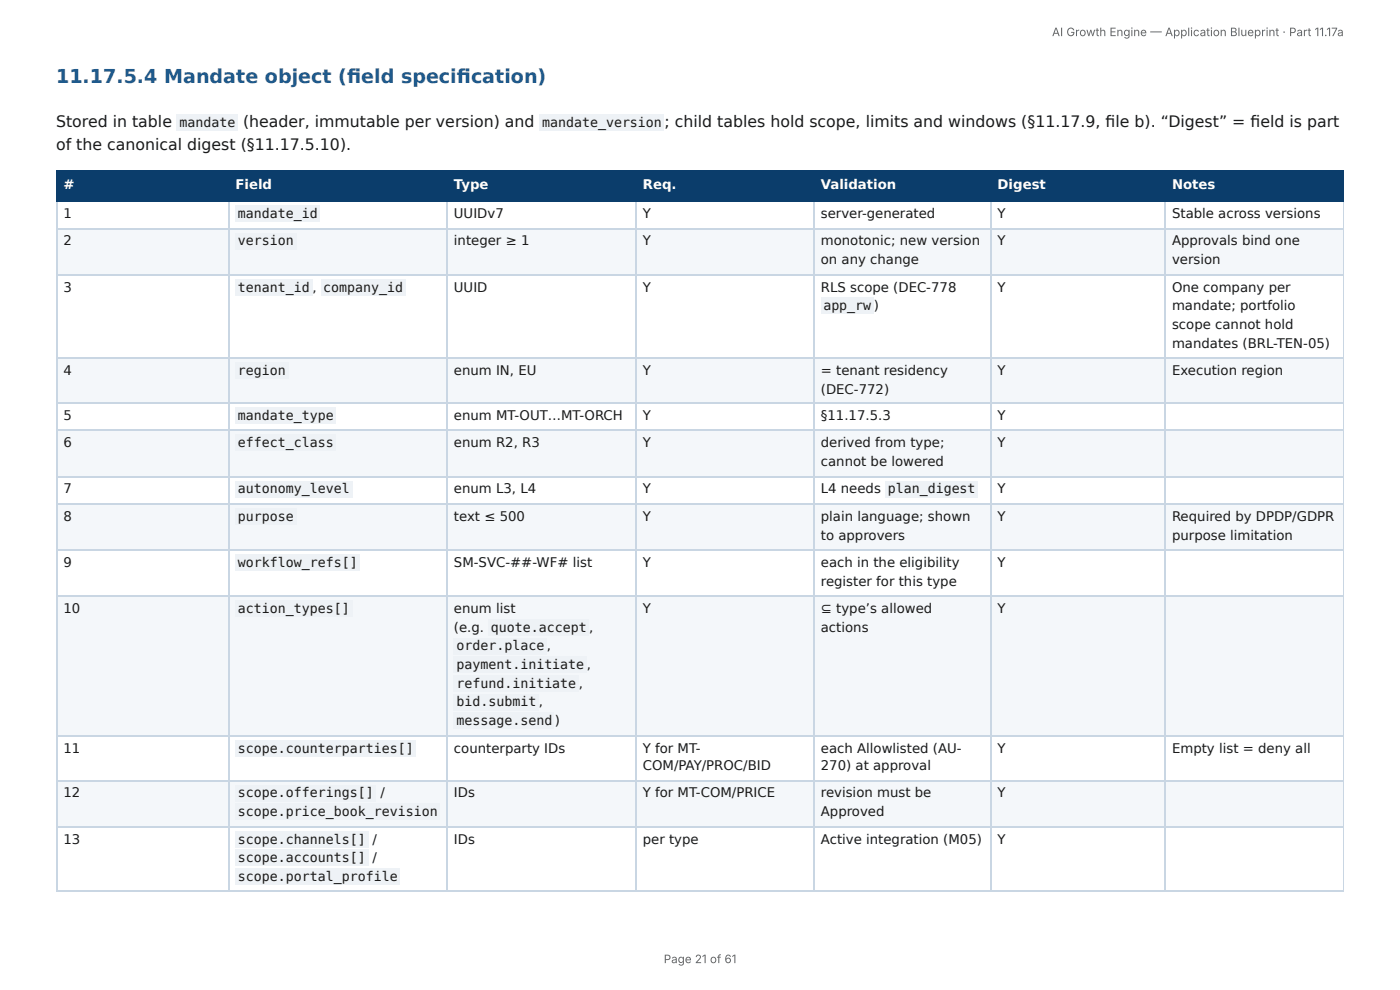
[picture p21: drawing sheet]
<svg xmlns="http://www.w3.org/2000/svg" width="297mm" height="210mm" viewBox="0 0 297 210" stroke-linecap="round" stroke-linejoin="round" font-family="sans-serif">
<defs><g id="words">
<text font-size="4.1" fill="#1f5a8c" x="11.9" y="17.7">11.17.5.4 Mandate object (fi eld specifi cation)</text>
<g font-size="3.3" fill="#1a1a1a">
<text x="11.9" y="27">Stored in table</text>
<text x="51.6" y="27">(header, immutable per version) and</text>
<text x="141.1" y="27">; child tables hold scope, limits and windows (§11.17.9, fi le b). “Digest” = fi eld is part</text>
<text x="11.9" y="31.8">of the canonical digest (§11.17.5.10).</text>
</g>
<g font-size="2.8" fill="#1a1a1a">
<text x="38.1" y="27">mandate</text>
<text x="115.1" y="27">mandate_version</text>
<text x="13.5" y="46.3">1</text>
<text x="50.5" y="46.3">mandate_id</text>
<text x="96.4" y="46.3">UUIDv7</text>
<text x="136.5" y="46.3">Y</text>
<text x="174.3" y="46.3">server-generated</text>
<text x="211.9" y="46.3">Y</text>
<text x="248.9" y="46.3">Stable across versions</text>
<text x="13.5" y="52.1">2</text>
<text x="50.5" y="52.1">version</text>
<text x="96.4" y="52.1">integer ≥ 1</text>
<text x="136.5" y="52.1">Y</text>
<text x="174.3" y="52.1">monotonic; new version</text>
<text x="211.9" y="52.1">Y</text>
<text x="248.9" y="52.1">Approvals bind one</text>
<text x="174.3" y="56.1">on any change</text>
<text x="248.9" y="56.1">version</text>
<text x="13.5" y="61.9">3</text>
<text x="50.5" y="61.9">tenant_id ,</text>
<text x="68.7" y="61.9">company_id</text>
<text x="96.4" y="61.9">UUID</text>
<text x="136.5" y="61.9">Y</text>
<text x="174.3" y="61.9">RLS scope (DEC-778</text>
<text x="174.9" y="65.9">app_rw</text>
<text x="185.6" y="65.9">)</text>
<text x="211.9" y="61.9">Y</text>
<text x="248.9" y="61.9">One company per</text>
<text x="248.9" y="65.9">mandate; portfolio</text>
<text x="248.9" y="69.9">scope cannot hold</text>
<text x="248.9" y="73.8">mandates (BRL-TEN-05)</text>
<text x="13.5" y="79.6">4</text>
<text x="50.5" y="79.6">region</text>
<text x="96.4" y="79.6">enum IN, EU</text>
<text x="136.5" y="79.6">Y</text>
<text x="174.3" y="79.6">= tenant residency</text>
<text x="174.3" y="83.6">(DEC-772)</text>
<text x="211.9" y="79.6">Y</text>
<text x="248.9" y="79.6">Execution region</text>
<text x="13.5" y="89.2">5</text>
<text x="50.5" y="89.2">mandate_type</text>
<text x="96.4" y="89.2">enum MT-OUT…MT-ORCH</text>
<text x="136.5" y="89.2">Y</text>
<text x="174.3" y="89.2">§11.17.5.3</text>
<text x="211.9" y="89.2">Y</text>
<text x="13.5" y="95">6</text>
<text x="50.5" y="95">effect_class</text>
<text x="96.4" y="95">enum R2, R3</text>
<text x="136.5" y="95">Y</text>
<text x="174.3" y="95">derived from type;</text>
<text x="211.9" y="95">Y</text>
<text x="174.3" y="99">cannot be lowered</text>
<text x="13.5" y="104.8">7</text>
<text x="50.5" y="104.8">autonomy_level</text>
<text x="96.4" y="104.8">enum L3, L4</text>
<text x="136.5" y="104.8">Y</text>
<text x="174.3" y="104.8">L4 needs</text>
<text x="188.5" y="104.8">plan_digest</text>
<text x="211.9" y="104.8">Y</text>
<text x="13.5" y="110.6">8</text>
<text x="50.5" y="110.6">purpose</text>
<text x="96.4" y="110.6">text ≤ 500</text>
<text x="136.5" y="110.6">Y</text>
<text x="174.3" y="110.6">plain language; shown</text>
<text x="211.9" y="110.6">Y</text>
<text x="248.9" y="110.6">Required by DPDP/GDPR</text>
<text x="174.3" y="114.6">to approvers</text>
<text x="248.9" y="114.6">purpose limitation</text>
<text x="13.5" y="120.4">9</text>
<text x="50.5" y="120.4">workflow_refs[]</text>
<text x="96.4" y="120.4">SM-SVC-##-WF# list</text>
<text x="136.5" y="120.4">Y</text>
<text x="174.3" y="120.4">each in the eligibility</text>
<text x="174.3" y="124.4">register for this type</text>
<text x="211.9" y="120.4">Y</text>
<text x="13.5" y="130.2">10</text>
<text x="50.5" y="130.2">action_types[]</text>
<text x="96.4" y="130.2">enum list</text>
<text x="136.5" y="130.2">Y</text>
<text x="174.3" y="130.2">⊆ type’s allowed</text>
<text x="211.9" y="130.2">Y</text>
<text x="96.4" y="134.1">(e.g.</text>
<text x="104.3" y="134.1">quote.accept</text>
<text x="125.2" y="134.1">,</text>
<text x="174.3" y="134.1">actions</text>
<text x="96.9" y="138.1">order.place ,</text>
<text x="96.9" y="142.1">payment.initiate</text>
<text x="124.6" y="142.1">,</text>
<text x="96.9" y="146.1">refund.initiate ,</text>
<text x="96.9" y="150">bid.submit ,</text>
<text x="96.9" y="154">message.send</text>
<text x="117.8" y="154">)</text>
<text x="13.5" y="159.8">11</text>
<text x="50.5" y="159.8">scope.counterparties[]</text>
<text x="96.4" y="159.8">counterparty IDs</text>
<text x="136.5" y="159.8">Y for MT-</text>
<text x="174.3" y="159.8">each Allowlisted (AU-</text>
<text x="211.9" y="159.8">Y</text>
<text x="248.9" y="159.8">Empty list = deny all</text>
<text x="136.5" y="163.5">COM/PAY/PROC/BID</text>
<text x="174.3" y="163.5">270) at approval</text>
<text x="13.5" y="169.3">12</text>
<text x="50.5" y="169.3">scope.offerings[]</text>
<text x="50.5" y="173.3">scope.price_book_revision</text>
<text x="80.8" y="169.3">/</text>
<text x="96.4" y="169.3">IDs</text>
<text x="136.5" y="169.3">Y for MT-COM/PRICE</text>
<text x="174.3" y="169.3">revision must be</text>
<text x="174.3" y="173.3">Approved</text>
<text x="211.9" y="169.3">Y</text>
<text x="13.5" y="179.1">13</text>
<text x="50.5" y="179.1">scope.channels[]</text>
<text x="79.1" y="179.1">/</text>
<text x="96.4" y="179.1">IDs</text>
<text x="136.5" y="179.1">per type</text>
<text x="174.3" y="179.1">Active integration (M05)</text>
<text x="211.9" y="179.1">Y</text>
<text x="50.5" y="183.1">scope.accounts[]</text>
<text x="79.1" y="183.1">/</text>
<text x="50.5" y="187.1">scope.portal_profile</text>
</g>
<g font-size="2.8" fill="#fff">
<text x="13.5" y="40.2">#</text>
<text x="50" y="40.2">Field</text>
<text x="96.4" y="40.2">Type</text>
<text x="136.5" y="40.2">Req.</text>
<text x="174.3" y="40.2">Validation</text>
<text x="211.9" y="40.2">Digest</text>
<text x="248.9" y="40.2">Notes</text>
</g>
<g font-size="2.5" fill="#666">
<text x="223.4" y="7.7">AI Growth Engine — Application Blueprint · Part 11.17a</text>
<text x="141" y="204.5">Page 21 of 61</text>
</g>
</g></defs>
<g fill="#0b3d6b">
<path d="M12.2 36.5h36.5v6.4h-36.5z"/>
<path d="M48.7 36.5h46.3v6.4h-46.3z"/>
<path d="M95 36.5h40.2v6.4h-40.2z"/>
<path d="M135.2 36.5h37.6v6.4h-37.6z"/>
<path d="M172.8 36.5h37.5v6.4h-37.5z"/>
<path d="M210.3 36.5h37.1v6.4h-37.1z"/>
<path d="M247.4 36.5h38v6.4h-38z"/>
</g>
<g fill="#f4f7fa">
<path d="M12.2 48.4h36.5v9.8h-36.5z"/>
<path d="M48.7 48.4h46.3v9.8h-46.3z"/>
<path d="M95 48.4h40.2v9.8h-40.2z"/>
<path d="M135.2 48.4h37.6v9.8h-37.6z"/>
<path d="M172.8 48.4h37.5v9.8h-37.5z"/>
<path d="M210.3 48.4h37.1v9.8h-37.1z"/>
<path d="M247.4 48.4h38v9.8h-38z"/>
<path d="M12.2 75.9h36.5v9.8h-36.5z"/>
<path d="M48.7 75.9h46.3v9.8h-46.3z"/>
<path d="M95 75.9h40.2v9.8h-40.2z"/>
<path d="M135.2 75.9h37.6v9.8h-37.6z"/>
<path d="M172.8 75.9h37.5v9.8h-37.5z"/>
<path d="M210.3 75.9h37.1v9.8h-37.1z"/>
<path d="M247.4 75.9h38v9.8h-38z"/>
<path d="M12.2 91.5h36.5v9.8h-36.5z"/>
<path d="M48.7 91.5h46.3v9.8h-46.3z"/>
<path d="M95 91.5h40.2v9.8h-40.2z"/>
<path d="M135.2 91.5h37.6v9.8h-37.6z"/>
<path d="M172.8 91.5h37.5v9.8h-37.5z"/>
<path d="M210.3 91.5h37.1v9.8h-37.1z"/>
<path d="M247.4 91.5h38v9.8h-38z"/>
<path d="M12.2 107.2h36.5v9.7h-36.5z"/>
<path d="M48.7 107.2h46.3v9.7h-46.3z"/>
<path d="M95 107.2h40.2v9.7h-40.2z"/>
<path d="M135.2 107.2h37.6v9.7h-37.6z"/>
<path d="M172.8 107.2h37.5v9.7h-37.5z"/>
<path d="M210.3 107.2h37.1v9.7h-37.1z"/>
<path d="M247.4 107.2h38v9.7h-38z"/>
<path d="M12.2 126.5h36.5v29.6h-36.5z"/>
<path d="M48.7 126.5h46.3v29.6h-46.3z"/>
<path d="M95 126.5h40.2v29.6h-40.2z"/>
<path d="M135.2 126.5h37.6v29.6h-37.6z"/>
<path d="M172.8 126.5h37.5v29.6h-37.5z"/>
<path d="M210.3 126.5h37.1v29.6h-37.1z"/>
<path d="M247.4 126.5h38v29.6h-38z"/>
<path d="M12.2 165.9h36.5v9.8h-36.5z"/>
<path d="M48.7 165.9h46.3v9.8h-46.3z"/>
<path d="M95 165.9h40.2v9.8h-40.2z"/>
<path d="M135.2 165.9h37.6v9.8h-37.6z"/>
<path d="M172.8 165.9h37.5v9.8h-37.5z"/>
<path d="M210.3 165.9h37.1v9.8h-37.1z"/>
<path d="M247.4 165.9h38v9.8h-38z"/>
</g>
<path d="M11.9 36.4h273.5M12 36.2v6.7M48.6 36.2v6.7M94.9 36.2v6.7M135.1 36.2v6.7M172.9 36.2v6.7M210.5 36.2v6.7M247.5 36.2v6.7M11.9 42.7h273.5" fill="none" stroke="#0b3d6b" stroke-width=".26"/>
<path d="M285.3 36.2v6.7" fill="none" stroke="#0b3d6b" stroke-width=".21"/>
<g fill="none" stroke="#c9d6e3" stroke-width=".26">
<path d="M11.9 48.6h273.5M11.9 58.3h273.5M12 42.9v146.5M48.6 42.9v146.5M94.9 42.9v146.5M135.1 42.9v146.5M172.9 42.9v146.5M210.5 42.9v146.5M247.5 42.9v146.5M11.9 76.1h273.5M11.9 85.6h273.5M11.9 91.4h273.5"/>
<path d="M11.9 101.2h273.5M11.9 107h273.5M11.9 116.8h273.5M11.9 126.6h273.5M11.9 156.2h273.5M11.9 165.8h273.5M11.9 175.6h273.5M11.9 189.3h273.5"/>
</g>
<path d="M285.3 42.9v146.5" fill="none" stroke="#c9d6e3" stroke-width=".21"/>
<g fill="#eef2f6">
<path d="M37.6 24.3h12.9v3.5h-12.9z"/>
<path d="M114.6 24.3h26.4v3.5h-26.4z"/>
<path d="M50 43.7h18v3.4h-18z"/>
<path d="M50 49.5h13v3.4h-13z"/>
<path d="M50 59.3h16.4v3.4h-16.4z"/>
<path d="M68.3 59.3h18v3.4h-18z"/>
<path d="M174.4 63.2h11.1v3.5h-11.1z"/>
<path d="M50 77h11.4v3.4h-11.4z"/>
<path d="M50 86.5h21.4v3.5h-21.4z"/>
<path d="M50 92.3h21.4v3.5h-21.4z"/>
<path d="M50 102.1h24.9v3.5h-24.9z"/>
<path d="M188.1 102.1h19.6v3.5h-19.6z"/>
<path d="M50 108h13v3.4h-13z"/>
<path d="M50 117.7h26.5v3.5h-26.5z"/>
<path d="M50 127.5h24.9v3.5h-24.9z"/>
<path d="M103.7 131.5h21.4v3.4h-21.4z"/>
<path d="M96.3 135.5h19.9v3.4h-19.9z"/>
<path d="M96.3 139.4h28.3v3.5h-28.3z"/>
<path d="M96.3 143.4h26.7v3.4h-26.7z"/>
<path d="M96.3 147.4h18.3v3.4h-18.3z"/>
<path d="M96.3 151.3h21.4v3.5h-21.4z"/>
<path d="M50 157.2h38.4v3.4h-38.4z"/>
<path d="M50 166.7h29.9v3.4h-29.9z"/>
<path d="M50 170.7h43.4v3.4h-43.4z"/>
<path d="M50 176.5h28.3v3.4h-28.3z"/>
<path d="M50 180.4h28.3v3.5h-28.3z"/>
<path d="M50 184.4h34.9v3.5h-34.9z"/>
</g>
<use href="#words"/>
</svg>
